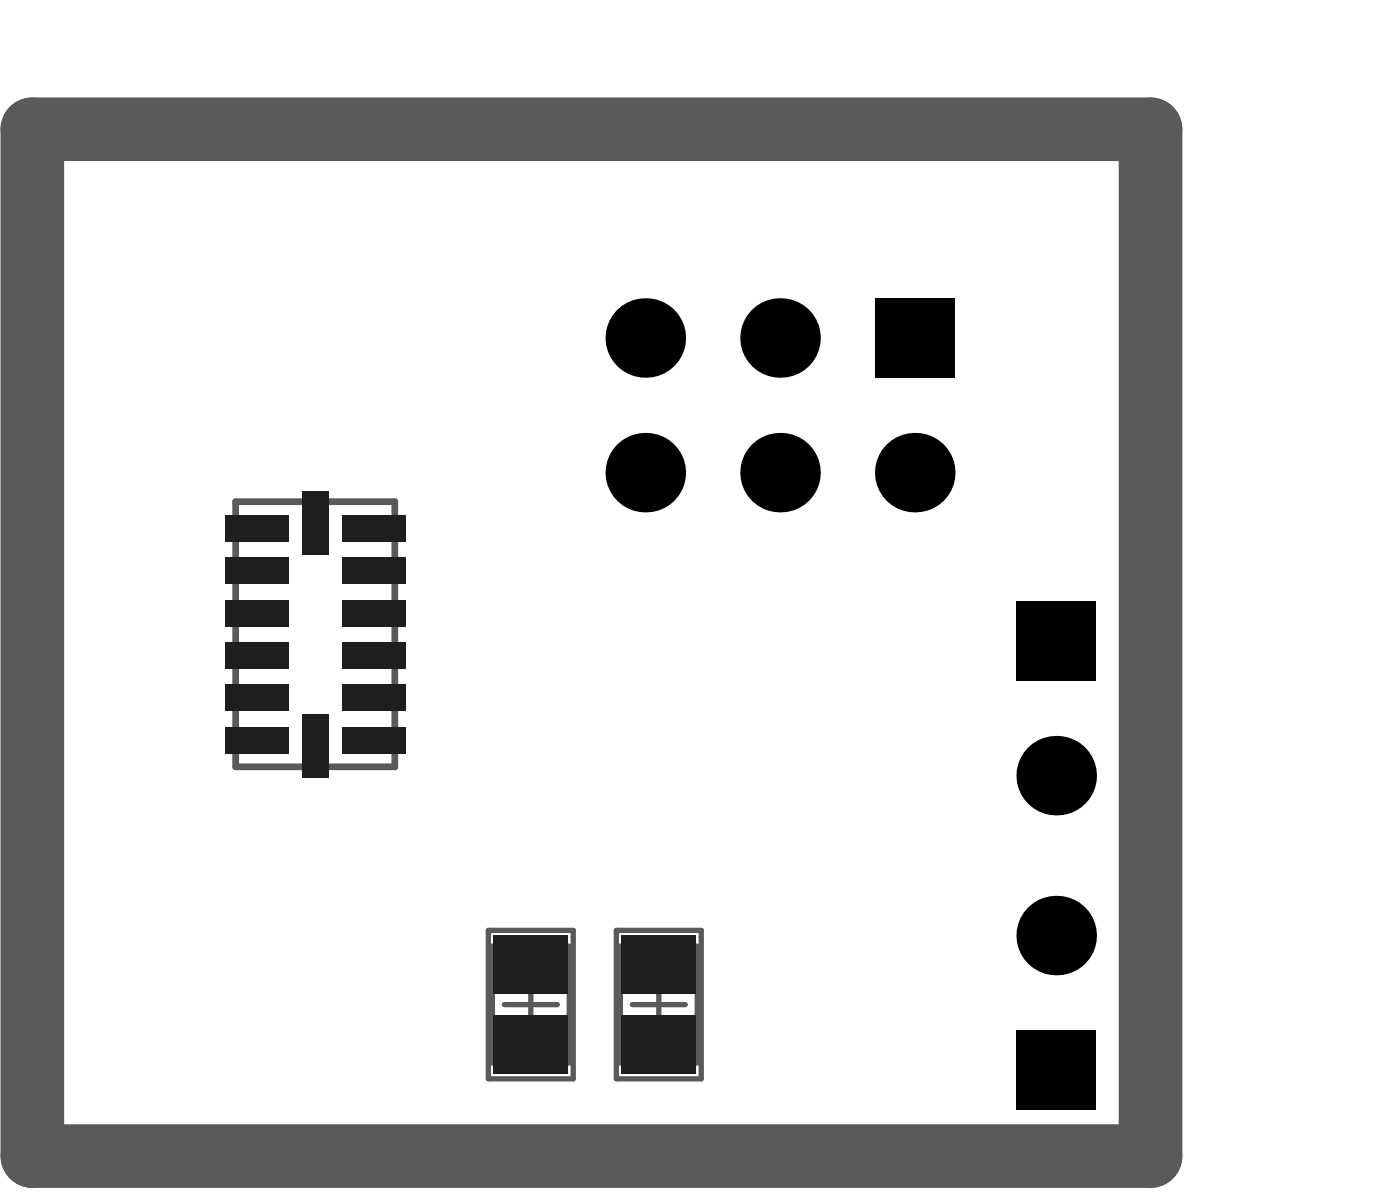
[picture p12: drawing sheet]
<svg xmlns="http://www.w3.org/2000/svg" width="88mm" height="75mm" viewBox="0 0 88 75" stroke-linecap="round" stroke-linejoin="round" font-family="sans-serif">
<path d="M30.6 58.4h5.4v9.3h-5.4zM30.9 59.4h4.8v7.3h-4.8zM38.7 58.4h5.3v9.3h-5.3zM38.9 59.4h4.8v7.3h-4.8zM31.6 63h3.4M33.3 61.4v3.3M39.7 63h3.3M41.3 61.4v3.3" fill="none" stroke="#5a5a5a" stroke-width=".33"/>
<path d="M2 8.1h70.2v64.4h-70.2z" fill="none" stroke="#5a5a5a" stroke-width="4"/>
<path d="M14.8 31.5h10v16.6h-10z" fill="none" stroke="#5a5a5a" stroke-width=".42"/>
<g fill="#000">
<circle cx="40.5" cy="29.7" r="2.5"/>
<circle cx="40.5" cy="21.2" r="2.5"/>
<circle cx="48.9" cy="29.7" r="2.5"/>
<circle cx="48.9" cy="21.2" r="2.5"/>
<circle cx="57.4" cy="29.7" r="2.5"/>
<circle cx="66.3" cy="58.7" r="2.5"/>
<circle cx="66.3" cy="48.7" r="2.5"/>
</g>
<g fill="#000">
<path d="M54.9 18.7h5v5h-5z" fill-rule="evenodd"/>
<path d="M63.8 37.7h5v5h-5z" fill-rule="evenodd"/>
<path d="M63.8 64.7h5v4.9h-5z" fill-rule="evenodd"/>
</g>
<g fill="#1e1e1e">
<path d="M14.1 43h4v1.6h-4z" fill-rule="evenodd"/>
<path d="M14.1 45.6h4v1.7h-4z" fill-rule="evenodd"/>
<path d="M14.1 37.6h4v1.7h-4z" fill-rule="evenodd"/>
<path d="M14.1 40.3h4v1.7h-4z" fill-rule="evenodd"/>
<path d="M14.1 32.3h4v1.7h-4z" fill-rule="evenodd"/>
<path d="M18.9 44.8h1.7v4h-1.7z" fill-rule="evenodd"/>
<path d="M18.9 30.8h1.7v4h-1.7z" fill-rule="evenodd"/>
<path d="M14.1 35h4v1.6h-4z" fill-rule="evenodd"/>
<path d="M21.4 45.6h4v1.7h-4z" fill-rule="evenodd"/>
<path d="M21.4 43h4v1.6h-4z" fill-rule="evenodd"/>
<path d="M21.4 40.3h4v1.7h-4z" fill-rule="evenodd"/>
<path d="M21.4 37.6h4v1.7h-4z" fill-rule="evenodd"/>
<path d="M21.4 32.3h4v1.7h-4z" fill-rule="evenodd"/>
<path d="M39 63.7h4.7v3.7h-4.7z" fill-rule="evenodd"/>
<path d="M31 63.7h4.6v3.7h-4.6z" fill-rule="evenodd"/>
<path d="M21.4 35h4v1.6h-4z" fill-rule="evenodd"/>
<path d="M39 58.7h4.7v3.7h-4.7z" fill-rule="evenodd"/>
<path d="M31 58.7h4.6v3.7h-4.6z" fill-rule="evenodd"/>
</g>
</svg>
